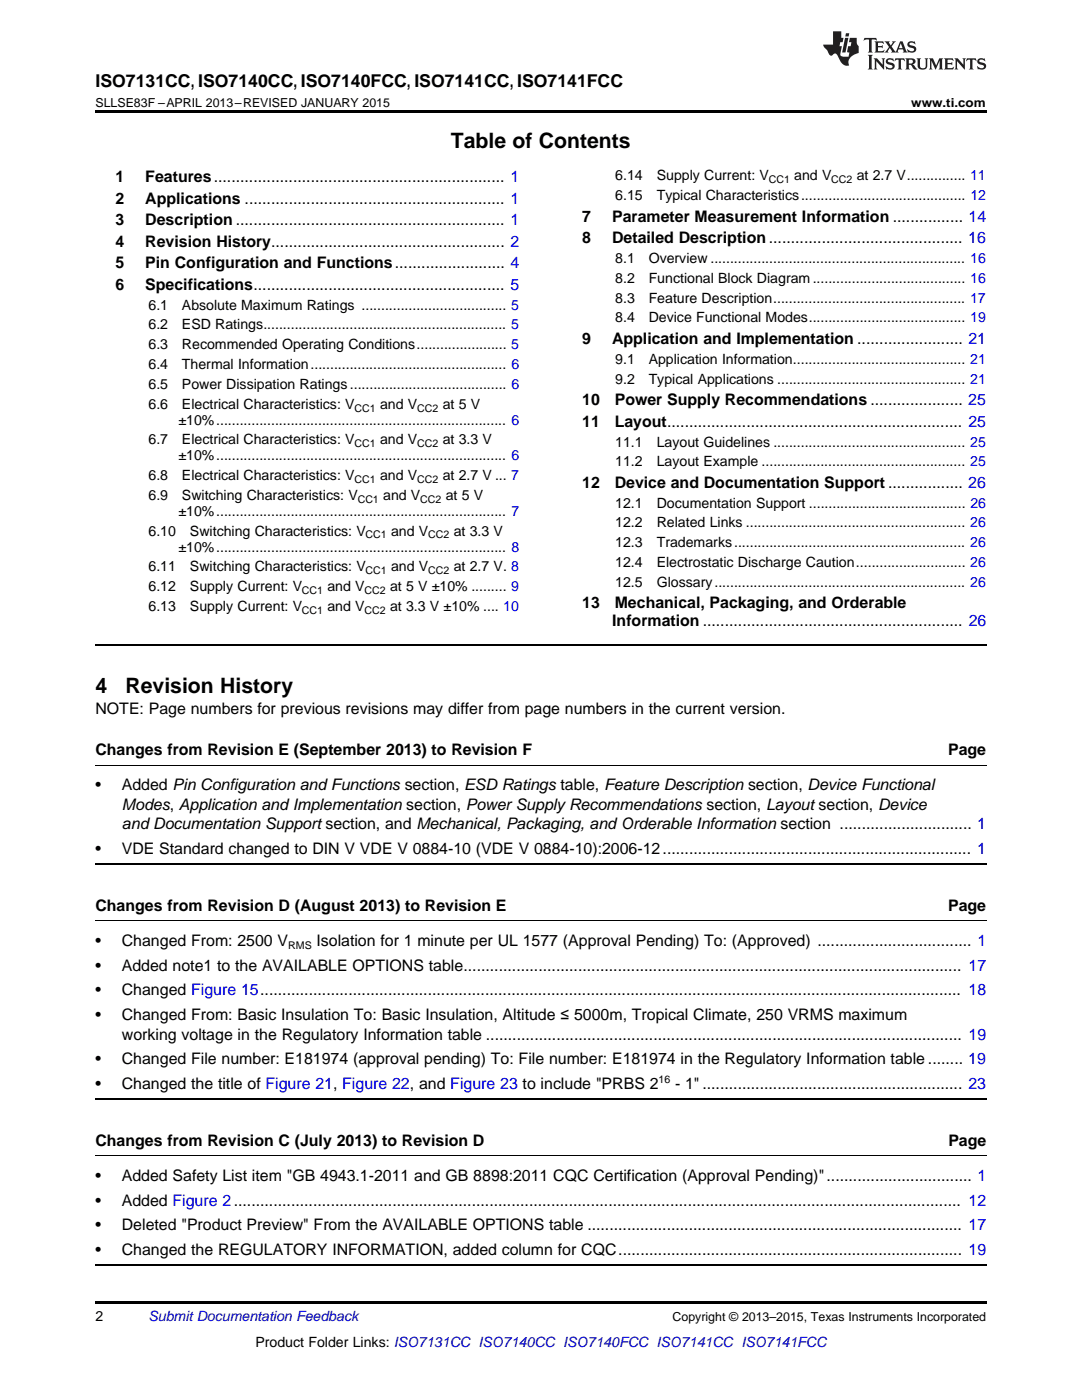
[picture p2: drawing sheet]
<svg xmlns="http://www.w3.org/2000/svg" width="216mm" height="279mm" viewBox="0 0 216 279" stroke-linecap="round" stroke-linejoin="round" font-family="sans-serif">
<defs><g id="words">
<g font-size="4.2">
<text x="90" y="29.6">Table of Contents</text>
<text x="19" y="138.3">4</text>
<text x="25" y="138.3">Revision History</text>
</g>
<text font-size="3.5" x="19" y="17.3">ISO7131CC, ISO7140CC, ISO7140FCC, ISO7141CC, ISO7141FCC</text>
<g font-size="3.2">
<text x="23" y="36.3">1</text>
<text x="23" y="40.6">2</text>
<text x="29" y="36.3">Features.................................................................. 1</text>
<text x="29" y="40.6">Applications ........................................................... 1</text>
<text x="23" y="44.9">3</text>
<text x="29" y="44.9">Description ............................................................. 1</text>
<text x="116.2" y="44.2">7</text>
<text x="122.1" y="44.2">Parameter Measurement Information ................ 14</text>
<text x="23" y="49.2">4</text>
<text x="23" y="53.6">5</text>
<text x="29" y="49.2">Revision History..................................................... 2</text>
<text x="29" y="53.6">Pin Configuration and Functions......................... 4</text>
<text x="116.2" y="48.5">8</text>
<text x="122.1" y="48.5">Detailed Description............................................ 16</text>
<text x="23" y="57.9">6</text>
<text x="29" y="57.9">Specifications......................................................... 5</text>
<text x="116.2" y="68.7">9</text>
<text x="122.1" y="68.7">Application and Implementation ........................ 21</text>
<text x="116.2" y="80.9">10</text>
<text x="122.7" y="80.9">Power Supply Recommendations ..................... 25</text>
<text x="116.2" y="85.2">11</text>
<text x="122.7" y="85.2">Layout................................................................... 25</text>
<text x="116.2" y="97.4">12</text>
<text x="122.7" y="97.4">Device and Documentation Support ................. 26</text>
<text x="116.2" y="121.4">13</text>
<text x="122.2" y="125">Information ........................................................... 26</text>
<text x="122.7" y="121.4">Mechanical, Packaging, and Orderable</text>
<text x="19" y="142.6">NOTE: Page numbers for previous revisions may differ from page numbers in the current version.</text>
<text x="19" y="150.7">Changes from Revision E (September 2013) to Revision F</text>
<text x="189.2" y="150.7">Page</text>
<text x="19" y="157.7">•</text>
<text x="24.3" y="157.7">Added Pin Configuration and Functions section, ESD Ratings table, Feature Description section, Device Functional</text>
<text x="24.3" y="161.6">Modes, Application and Implementation section, Power Supply Recommendations section, Layout section, Device</text>
<text x="24.3" y="165.5">and Documentation Support section, and Mechanical, Packaging, and Orderable Information section .............................. 1</text>
<text x="19" y="170.4">•</text>
<text x="24.3" y="170.4">VDE Standard changed to DIN V VDE V 0884-10 (VDE V 0884-10):2006-12...................................................................... 1</text>
<text x="19" y="181.7">Changes from Revision D (August 2013) to Revision E</text>
<text x="189.2" y="181.7">Page</text>
<text x="19" y="188.8">•</text>
<text x="24.3" y="188.8">Changed From: 2500 V</text>
<text x="63.1" y="188.8">Isolation for 1 minute per UL 1577 (Approval Pending) To: (Approved) ................................... 1</text>
<text x="19" y="193.7">•</text>
<text x="24.3" y="193.7">Added note1 to the AVAILABLE OPTIONS table................................................................................................................. 17</text>
<text x="19" y="198.6">•</text>
<text x="19" y="203.6">•</text>
<text x="24.3" y="198.6">Changed Figure 15............................................................................................................................................................... 18</text>
<text x="24.3" y="203.6">Changed From: Basic Insulation To: Basic Insulation, Altitude ≤ 5000m, Tropical Climate, 250 VRMS maximum</text>
<text x="24.3" y="207.5">working voltage in the Regulatory Information table ............................................................................................................ 19</text>
<text x="19" y="212.4">•</text>
<text x="24.3" y="212.4">Changed File number: E181974 (approval pending) To: File number: E181974 in the Regulatory Information table ........ 19</text>
<text x="19" y="217.3">•</text>
<text x="24.3" y="217.3">Changed the title of Figure 21, Figure 22, and Figure 23 to include &quot;PRBS 2</text>
<text x="134.7" y="217.3">- 1&quot; ........................................................... 23</text>
<text x="19" y="228.6">Changes from Revision C (July 2013) to Revision D</text>
<text x="189.2" y="228.6">Page</text>
<text x="19" y="235.7">•</text>
<text x="24.3" y="235.7">Added Safety List item &quot;GB 4943.1-2011 and GB 8898:2011 CQC Certification (Approval Pending)&quot;................................. 1</text>
<text x="19" y="240.6">•</text>
<text x="19" y="245.6">•</text>
<text x="24.3" y="240.6">Added Figure 2..................................................................................................................................................................... 12</text>
<text x="24.3" y="245.6">Deleted &quot;Product Preview&quot; From the AVAILABLE OPTIONS table ..................................................................................... 17</text>
<text x="19" y="250.5">•</text>
<text x="24.3" y="250.5">Changed the REGULATORY INFORMATION, added column for CQC.............................................................................. 19</text>
</g>
<g font-size="2.8">
<text x="122.8" y="36">6.14</text>
<text x="131" y="36">Supply Current: V</text>
<text x="158.5" y="36">and V</text>
<text x="171" y="36">at 2.7 V............... 11</text>
<text x="122.8" y="39.9">6.15</text>
<text x="131" y="39.9">Typical Characteristics.......................................... 12</text>
<text x="122.8" y="52.5">8.1</text>
<text x="129.4" y="52.5">Overview ................................................................. 16</text>
<text x="122.8" y="56.4">8.2</text>
<text x="129.4" y="56.4">Functional Block Diagram....................................... 16</text>
<text x="29.6" y="61.8">6.1</text>
<text x="29.6" y="65.8">6.2</text>
<text x="36.3" y="61.8">Absolute Maximum Ratings ..................................... 5</text>
<text x="36.3" y="65.8">ESD Ratings.............................................................. 5</text>
<text x="122.8" y="60.4">8.3</text>
<text x="122.8" y="64.3">8.4</text>
<text x="129.4" y="60.4">Feature Description................................................. 17</text>
<text x="129.4" y="64.3">Device Functional Modes........................................ 19</text>
<text x="29.6" y="69.7">6.3</text>
<text x="36.3" y="69.7">Recommended Operating Conditions....................... 5</text>
<text x="29.6" y="73.7">6.4</text>
<text x="29.6" y="77.6">6.5</text>
<text x="36.3" y="73.7">Thermal Information.................................................. 6</text>
<text x="36.3" y="77.6">Power Dissipation Ratings........................................ 6</text>
<text x="122.8" y="72.6">9.1</text>
<text x="122.8" y="76.6">9.2</text>
<text x="129.4" y="72.6">Application Information............................................ 21</text>
<text x="129.4" y="76.6">Typical Applications ................................................ 21</text>
<text x="29.6" y="81.6">6.6</text>
<text x="36.3" y="81.6">Electrical Characteristics: V</text>
<text x="75.8" y="81.6">and V</text>
<text x="88.3" y="81.6">at 5 V</text>
<text x="29.6" y="88.7">6.7</text>
<text x="35.6" y="84.7">±10%.......................................................................... 6</text>
<text x="36.3" y="88.7">Electrical Characteristics: V</text>
<text x="75.8" y="88.7">and V</text>
<text x="88.3" y="88.7">at 3.3 V</text>
<text x="122.8" y="89.1">11.1</text>
<text x="131" y="89.1">Layout Guidelines ................................................. 25</text>
<text x="29.6" y="95.8">6.8</text>
<text x="35.6" y="91.9">±10%.......................................................................... 6</text>
<text x="36.3" y="95.8">Electrical Characteristics: V</text>
<text x="75.8" y="95.8">and V</text>
<text x="88.3" y="95.8">at 2.7 V ... 7</text>
<text x="122.8" y="93.1">11.2</text>
<text x="131" y="93.1">Layout Example .................................................... 25</text>
<text x="29.6" y="99.8">6.9</text>
<text x="36.3" y="99.8">Switching Characteristics: V</text>
<text x="76.5" y="99.8">and V</text>
<text x="88.9" y="99.8">at 5 V</text>
<text x="122.8" y="101.3">12.1</text>
<text x="131" y="101.3">Documentation Support ........................................ 26</text>
<text x="29.6" y="106.9">6.10</text>
<text x="35.6" y="102.9">±10%.......................................................................... 7</text>
<text x="37.9" y="106.9">Switching Characteristics: V</text>
<text x="78" y="106.9">and V</text>
<text x="90.5" y="106.9">at 3.3 V</text>
<text x="122.8" y="105.3">12.2</text>
<text x="131" y="105.3">Related Links ........................................................ 26</text>
<text x="35.6" y="110.1">±10%.......................................................................... 8</text>
<text x="122.8" y="109.2">12.3</text>
<text x="122.8" y="113.2">12.4</text>
<text x="131" y="109.2">Trademarks........................................................... 26</text>
<text x="131" y="113.2">Electrostatic Discharge Caution............................ 26</text>
<text x="29.6" y="114">6.11</text>
<text x="29.6" y="118">6.12</text>
<text x="37.9" y="114">Switching Characteristics: V</text>
<text x="37.9" y="118">Supply Current: V</text>
<text x="65.3" y="118">and V</text>
<text x="77.8" y="118">at 5 V ±10% ......... 9</text>
<text x="78" y="114">and V</text>
<text x="90.5" y="114">at 2.7 V. 8</text>
<text x="122.8" y="117.1">12.5</text>
<text x="131" y="117.1">Glossary................................................................ 26</text>
<text x="29.6" y="121.9">6.13</text>
<text x="37.9" y="121.9">Supply Current: V</text>
<text x="65.3" y="121.9">and V</text>
<text x="77.8" y="121.9">at 3.3 V ±10% .... 10</text>
<text x="19" y="263.6">2</text>
<text x="51" y="268.9">Product Folder Links: ISO7131CC ISO7140CC ISO7140FCC ISO7141CC ISO7141FCC</text>
</g>
<text font-size="2.8" fill="#0000c8" x="29.6" y="263.6">Submit Documentation Feedback</text>
<g font-size="2.5">
<text x="19" y="21.4">SLLSE83F –APRIL 2013–REVISED JANUARY 2015</text>
<text x="181.8" y="21.4">www.ti.com</text>
<text x="134.2" y="263.6">Copyright © 2013–2015, Texas Instruments Incorporated</text>
</g>
<g font-size="2.1">
<text x="153.4" y="36.5">CC1</text>
<text x="165.9" y="36.5">CC2</text>
<text x="70.8" y="82.1">CC1</text>
<text x="83.3" y="82.1">CC2</text>
<text x="70.8" y="89.3">CC1</text>
<text x="83.3" y="89.3">CC2</text>
<text x="70.8" y="96.4">CC1</text>
<text x="71.4" y="100.3">CC1</text>
<text x="83.3" y="96.4">CC2</text>
<text x="83.9" y="100.3">CC2</text>
<text x="73" y="107.5">CC1</text>
<text x="85.4" y="107.5">CC2</text>
<text x="60.3" y="118.5">CC1</text>
<text x="72.7" y="118.5">CC2</text>
<text x="73" y="114.6">CC1</text>
<text x="85.4" y="114.6">CC2</text>
<text x="60.3" y="122.5">CC1</text>
<text x="72.7" y="122.5">CC2</text>
<text x="57.5" y="189.4">RMS</text>
<text x="131.4" y="216.1">16</text>
</g>
</g></defs>
<path d="M19 22h177.8v.5h-177.8zM19 259.7h177.8v.5h-177.8z" fill="#000"/>
<path d="M19 128.7h177.8M19 172.4h177.8M19 219.3h177.8M19 252.4h177.8" fill="none" stroke="#000" stroke-width=".35"/>
<path d="M19 152.7h177.8M19 183.8h177.8M19 230.7h177.8" fill="none" stroke="#000" stroke-width=".2"/>
<g fill="#231f20">
<path d="M172.5 7.6l-.1 .5 .4-.2h.6v.1v2.1l-.2 .4h.9l-.2-.4v-2.1l.1-.1h.5l.5 .2-.2-.5zM174.5 8.3l.2 .3v1.5l-.2 .4h1.8l.2-.6a1.04 1.04 0 0 1-1.3 .2v-.7h.6l.3 .2v-.6l-.3 .2h-.6v-.6l.8-.1 .4 .3-.2-.5zM176.5 8.3l.9 1.1-.9 1.1h.8l-.2-.2 .4-.7 .5 .7-.2 .2h1.5l-.2-.2 .2-.4h.9l.1 .4-.2 .2h1l-.3-.3-.7-1.9h-.5l-.9 2-.8-1 .9-1h-.8l.1 .3-.4 .5-.3-.6 .1-.2zM179.7 8.6l.4 1h-.7zM181.3 8.4a.63 .63 0 0 0-.2 .7 .63 .63 0 0 0 .6 .4l.6 .2 .1 .2a.75 .75 0 0 1-.7 .4 .75 .75 0 0 1-.6-.5l.1 .7 .1-.1a1.11 1.11 0 0 0 1.5-.6 1.13 1.13 0 0 0-1.2-.8l-.1-.4a1.04 1.04 0 0 1 1.2 .2l-.2-.5-.2 .1-.4-.2zM173.2 10.9l.2 .4v2.2l-.2 .4h1l-.3-.4v-2.2l.3-.4zM174.3 11.6l.3 .4v1.5l-.3 .4h.8l-.2-.4v-1.3l1.5 1.7v-1.9l.2-.4h-.7l.2 .4v.9l-1.1-1.3zM177 11.8a.62 .62 0 0 0-.2 .7 .62 .62 0 0 0 .6 .4l.6 .1 .1 .3a.76 .76 0 0 1-.7 .3 .76 .76 0 0 1-.7-.4l.2 .7 .1-.1a1.11 1.11 0 0 0 1.5-.6 1.13 1.13 0 0 0-1.2-.8l-.1-.4a1.04 1.04 0 0 1 1.2 .2l-.2-.6-.2 .1-.5-.1zM178.7 11.6l-.2 .6a.61 .61 0 0 1 .8-.3v1.6l-.2 .4h.9l-.2-.4v-1.6a.63 .63 0 0 1 .7 .3l-.1-.6zM180.6 11.6l.3 .4v1.5l-.3 .4h1l-.2-.2-.1-.8 .6 .2a.76 .76 0 0 0 1.2 .7l-1-1a.58 .58 0 0 0 .6-.5 .58 .58 0 0 0-.5-.6zM181.4 11.9h.1a.45 .45 0 0 1 .5 .1 .45 .45 0 0 1 .1 .5l-.8 .2zM182.9 11.6l.2 .2a2.17 2.17 0 0 0 .3 1.9 .99 .99 0 0 0 1.6-.6v-1.1l.2-.4h-.7l.2 .2a1.92 1.92 0 0 1-.2 1.8 .6 .6 0 0 1-.9-.5v-1.1l.2-.4zM185.4 11.6l.2 .4v1.5l-.2 .4h.7l-.2-.4v-1.4l.8 1.8 .8-1.8v1.4l-.2 .4h.9l-.2-.4v-1.5l.2-.4h-.8l-.6 1.5-.6-1.5zM188.4 11.6l.2 .4v1.5l-.2 .4h1.8l.1-.6a1.04 1.04 0 0 1-1.2 .1v-.6h.5l.4 .2v-.6l-.4 .2h-.5v-.7h.8l.3 .3-.1-.6zM190.5 11.6l.2 .4v1.5l-.2 .4h.7l-.2-.4v-1.3l1.5 1.7v-1.9l.2-.4h-.7l.2 .4v.9l-1.1-1.3zM192.9 11.6l-.1 .6a.61 .61 0 0 1 .7-.3l.1 1.6-.3 .4h1l-.3-.4 .1-1.6a.63 .63 0 0 1 .7 .3l-.1-.6zM195.2 11.8a.62 .62 0 0 0-.2 .7 .62 .62 0 0 0 .6 .4l.6 .1 .1 .3a.76 .76 0 0 1-.7 .3 .76 .76 0 0 1-.6-.4l.1 .7 .1-.1a1.11 1.11 0 0 0 1.6-.6 1.13 1.13 0 0 0-1.3-.8l-.1-.4a1.04 1.04 0 0 1 1.2 .2l-.1-.6-.2 .1-.5-.1z"/>
<path d="M166.2 6.3v2.6h-1.9v.4l.8 .9a.91 .91 0 0 0 1 .8 .56 .56 0 0 1 .5-.3 .56 .56 0 0 1 .5 .3l.4 .8a1.53 1.53 0 0 0 1.9 1.2 1.54 1.54 0 0 1 1-2.1l.9-.3v-1.4a1.52 1.52 0 0 1-.4-1.6h-1.3l-.2 .8h.5l-.2 .8h-.5l-.1 1v.2l.4 .1-.2 .8a1.93 1.93 0 0 1-1.6-.3l.3-1.8h-.5l.2-.8h.4l.2-.8h-.4v-1.3zM168.6 7.6l-.6 2.9h.7l.6-2.9zM168.8 6.6l-.1 .7h.6l.2-.7z"/>
</g>
<use href="#words"/>
</svg>
